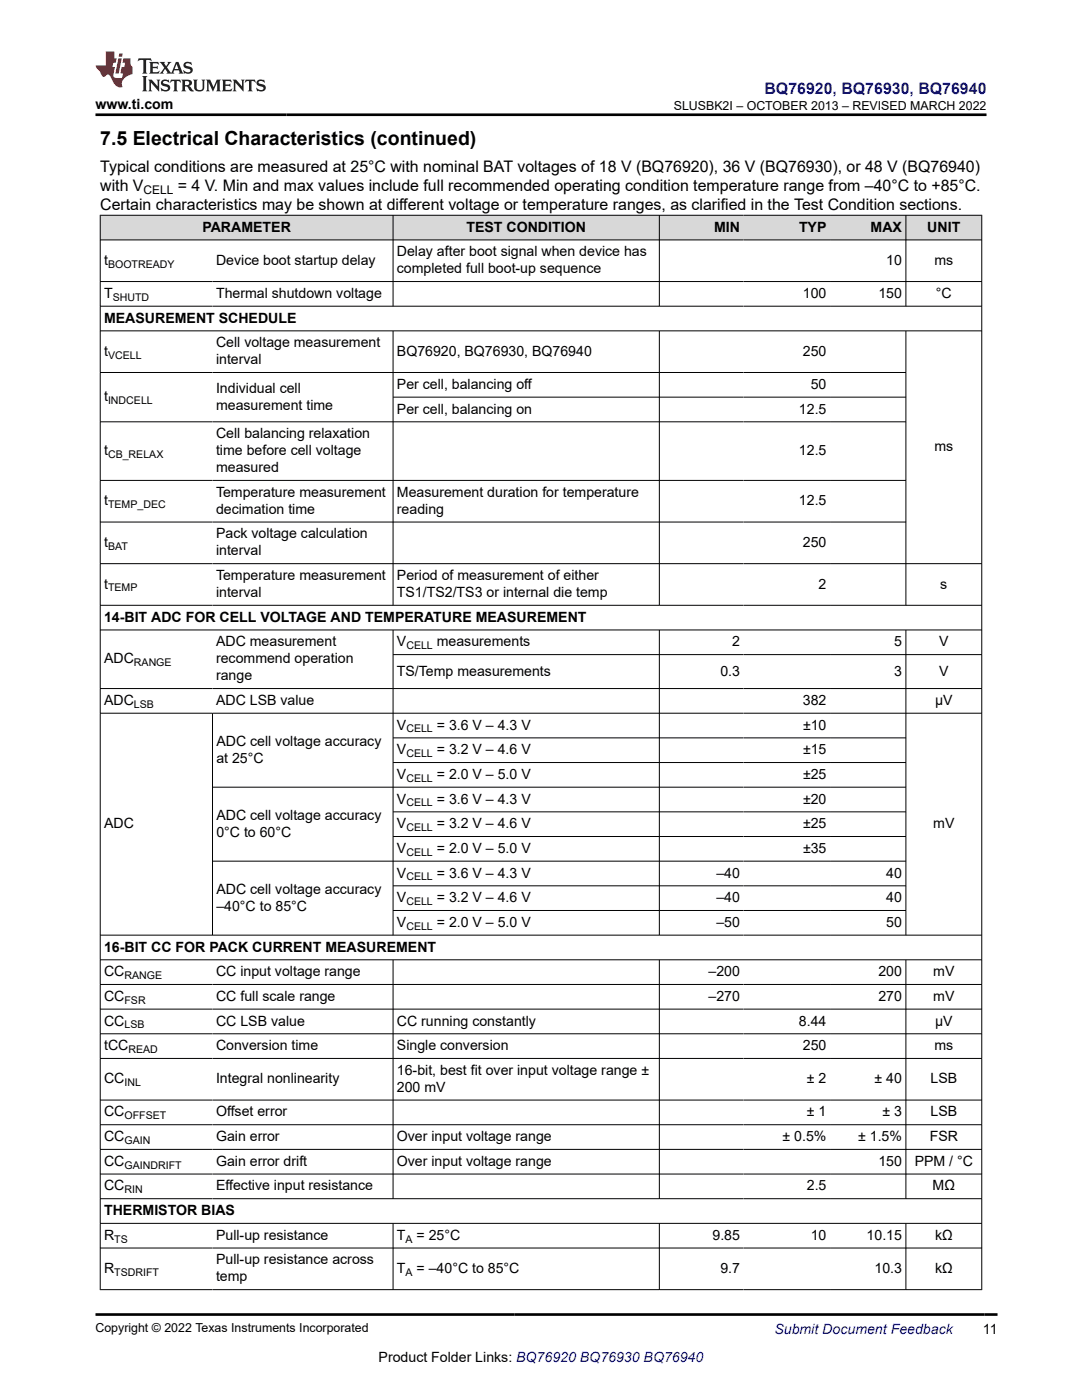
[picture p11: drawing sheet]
<svg xmlns="http://www.w3.org/2000/svg" width="216mm" height="279mm" viewBox="0 0 216 279" stroke-linecap="round" stroke-linejoin="round" font-family="sans-serif">
<defs><g id="words">
<text font-size="3.9" x="20" y="28.8">7.5 Electrical Characteristics (continued)</text>
<text font-size="3.2" fill="#00f" x="152.5" y="18.7">BQ76920, BQ76930, BQ76940</text>
<g font-size="3.2">
<text x="20" y="34.3">Typical conditions are measured at 25°C with nominal BAT voltages of 18 V (BQ76920), 36 V (BQ76930), or 48 V (BQ76940)</text>
<text x="20" y="41.9">Certain characteristics may be shown at different voltage or temperature ranges, as clarified in the Test Condition sections.</text>
<text x="20" y="38.1">with V</text>
<text x="35.5" y="38.1">= 4 V. Min and max values include full recommended operating condition temperature range from –40°C to +85°C.</text>
</g>
<g font-size="2.8">
<text x="19.1" y="21.8">www.ti.com</text>
<text x="40.4" y="46.2">PARAMETER</text>
<text x="93.1" y="46.2">TEST CONDITION</text>
<text x="142.5" y="46.2">MIN</text>
<text x="159.4" y="46.2">TYP</text>
<text x="173.7" y="46.2">MAX</text>
<text x="185" y="46.2">UNIT</text>
<text x="20.8" y="52.8">t</text>
<text x="43.1" y="52.8">Device boot startup delay</text>
<text x="79.2" y="51.2">Delay after boot signal when device has</text>
<text x="176.9" y="52.8">10</text>
<text x="186.4" y="52.8">ms</text>
<text x="20.8" y="59.5">T</text>
<text x="43.1" y="59.5">Thermal shutdown voltage</text>
<text x="79.2" y="54.5">completed full boot-up sequence</text>
<text x="160.2" y="59.5">100</text>
<text x="175.3" y="59.5">150</text>
<text x="186.7" y="59.5">°C</text>
<text x="20.8" y="64.4">MEASUREMENT SCHEDULE</text>
<text x="20.8" y="71">t</text>
<text x="43.1" y="69.3">Cell voltage measurement</text>
<text x="79.2" y="71">BQ76920, BQ76930, BQ76940</text>
<text x="160.2" y="71">250</text>
<text x="43.1" y="72.7">interval</text>
<text x="79.2" y="77.6">Per cell, balancing off</text>
<text x="161.8" y="77.6">50</text>
<text x="20.8" y="80.1">t</text>
<text x="43.1" y="78.4">Individual cell</text>
<text x="43.1" y="81.8">measurement time</text>
<text x="79.2" y="82.5">Per cell, balancing on</text>
<text x="159.4" y="82.5">12.5</text>
<text x="43.1" y="87.5">Cell balancing relaxation</text>
<text x="20.8" y="90.8">t</text>
<text x="43.1" y="90.8">time before cell voltage</text>
<text x="43.1" y="94.2">measured</text>
<text x="159.4" y="90.8">12.5</text>
<text x="186.4" y="90.1">ms</text>
<text x="20.8" y="100.8">t</text>
<text x="43.1" y="99.1">Temperature measurement</text>
<text x="79.2" y="99.1">Measurement duration for temperature</text>
<text x="159.4" y="100.8">12.5</text>
<text x="43.1" y="102.5">decimation time</text>
<text x="43.1" y="107.5">Pack voltage calculation</text>
<text x="79.2" y="102.5">reading</text>
<text x="20.8" y="109.2">t</text>
<text x="43.1" y="110.8">interval</text>
<text x="160.2" y="109.2">250</text>
<text x="20.8" y="117.5">t</text>
<text x="43.1" y="115.8">Temperature measurement</text>
<text x="43.1" y="119.2">interval</text>
<text x="79.2" y="115.8">Period of measurement of either</text>
<text x="79.2" y="119.2">TS1/TS2/TS3 or internal die temp</text>
<text x="163.4" y="117.5">2</text>
<text x="187.6" y="117.5">s</text>
<text x="20.8" y="124.1">14-BIT ADC FOR CELL VOLTAGE AND TEMPERATURE MEASUREMENT</text>
<text x="43.1" y="129">ADC measurement</text>
<text x="79.2" y="129">V</text>
<text x="87.2" y="129">measurements</text>
<text x="146.1" y="129">2</text>
<text x="178.4" y="129">5</text>
<text x="187.4" y="129">V</text>
<text x="20.8" y="132.4">ADC</text>
<text x="43.1" y="132.4">recommend operation</text>
<text x="43.1" y="135.8">range</text>
<text x="79.2" y="134.8">TS/Temp measurements</text>
<text x="143.7" y="134.8">0.3</text>
<text x="178.4" y="134.8">3</text>
<text x="187.4" y="134.8">V</text>
<text x="20.8" y="140.7">ADC</text>
<text x="43.1" y="140.7">ADC LSB value</text>
<text x="160.2" y="140.7">382</text>
<text x="186.6" y="140.7">µV</text>
<text x="43.2" y="148.8">ADC cell voltage accuracy</text>
<text x="79.2" y="145.6">V</text>
<text x="87.2" y="145.6">= 3.6 V – 4.3 V</text>
<text x="160.2" y="145.6">±10</text>
<text x="43.2" y="152.2">at 25°C</text>
<text x="79.2" y="150.5">V</text>
<text x="79.2" y="155.5">V</text>
<text x="87.2" y="150.5">= 3.2 V – 4.6 V</text>
<text x="87.2" y="155.5">= 2.0 V – 5.0 V</text>
<text x="160.2" y="150.5">±15</text>
<text x="160.2" y="155.5">±25</text>
<text x="79.2" y="160.4">V</text>
<text x="87.2" y="160.4">= 3.6 V – 4.3 V</text>
<text x="160.2" y="160.4">±20</text>
<text x="20.8" y="165.3">ADC</text>
<text x="43.2" y="163.6">ADC cell voltage accuracy</text>
<text x="43.2" y="167">0°C to 60°C</text>
<text x="79.2" y="165.3">V</text>
<text x="87.2" y="165.3">= 3.2 V – 4.6 V</text>
<text x="160.2" y="165.3">±25</text>
<text x="186.2" y="165.3">mV</text>
<text x="79.2" y="170.2">V</text>
<text x="87.2" y="170.2">= 2.0 V – 5.0 V</text>
<text x="160.2" y="170.2">±35</text>
<text x="43.2" y="178.4">ADC cell voltage accuracy</text>
<text x="79.2" y="175.1">V</text>
<text x="87.2" y="175.1">= 3.6 V – 4.3 V</text>
<text x="143" y="175.1">–40</text>
<text x="176.9" y="175.1">40</text>
<text x="43.2" y="181.8">–40°C to 85°C</text>
<text x="79.2" y="180.1">V</text>
<text x="79.2" y="185">V</text>
<text x="87.2" y="180.1">= 3.2 V – 4.6 V</text>
<text x="87.2" y="185">= 2.0 V – 5.0 V</text>
<text x="143" y="180.1">–40</text>
<text x="143" y="185">–50</text>
<text x="176.9" y="180.1">40</text>
<text x="176.9" y="185">50</text>
<text x="20.8" y="189.9">16-BIT CC FOR PACK CURRENT MEASUREMENT</text>
<text x="20.8" y="194.8">CC</text>
<text x="43.1" y="194.8">CC input voltage range</text>
<text x="141.4" y="194.8">–200</text>
<text x="175.3" y="194.8">200</text>
<text x="186.2" y="194.8">mV</text>
<text x="20.8" y="199.7">CC</text>
<text x="43.1" y="199.7">CC full scale range</text>
<text x="141.4" y="199.7">–270</text>
<text x="175.3" y="199.7">270</text>
<text x="186.2" y="199.7">mV</text>
<text x="20.8" y="204.7">CC</text>
<text x="20.8" y="209.6">tCC</text>
<text x="43.1" y="204.7">CC LSB value</text>
<text x="43.1" y="209.6">Conversion time</text>
<text x="79.2" y="204.7">CC running constantly</text>
<text x="79.2" y="209.6">Single conversion</text>
<text x="159.4" y="204.7">8.44</text>
<text x="160.2" y="209.6">250</text>
<text x="186.4" y="209.6">ms</text>
<text x="186.6" y="204.7">µV</text>
<text x="79.2" y="214.5">16-bit, best fit over input voltage range ±</text>
<text x="20.8" y="216.2">CC</text>
<text x="43.1" y="216.2">Integral nonlinearity</text>
<text x="79.2" y="217.9">200 mV</text>
<text x="161" y="216.2">± 2</text>
<text x="174.5" y="216.2">± 40</text>
<text x="185.7" y="216.2">LSB</text>
<text x="20.8" y="222.8">CC</text>
<text x="20.8" y="227.7">CC</text>
<text x="43.1" y="222.8">Offset error</text>
<text x="43.1" y="227.7">Gain error</text>
<text x="79.2" y="227.7">Over input voltage range</text>
<text x="156.2" y="227.7">± 0.5%</text>
<text x="161" y="222.8">± 1</text>
<text x="171.2" y="227.7">± 1.5%</text>
<text x="176.1" y="222.8">± 3</text>
<text x="185.5" y="227.7">FSR</text>
<text x="185.7" y="222.8">LSB</text>
<text x="20.8" y="232.7">CC</text>
<text x="43.1" y="232.7">Gain error drift</text>
<text x="79.2" y="232.7">Over input voltage range</text>
<text x="175.3" y="232.7">150</text>
<text x="182.5" y="232.7">PPM / °C</text>
<text x="20.8" y="237.6">CC</text>
<text x="43.1" y="237.6">Effective input resistance</text>
<text x="161" y="237.6">2.5</text>
<text x="186.1" y="237.6">MΩ</text>
<text x="20.8" y="242.5">THERMISTOR BIAS</text>
<text x="20.8" y="247.4">R</text>
<text x="43.1" y="247.4">Pull-up resistance</text>
<text x="79.2" y="247.4">T</text>
<text x="83.1" y="247.4">= 25°C</text>
<text x="142.2" y="247.4">9.85</text>
<text x="161.8" y="247.4">10</text>
<text x="172.9" y="247.4">10.15</text>
<text x="186.6" y="247.4">kΩ</text>
<text x="20.8" y="254">R</text>
<text x="43.1" y="252.3">Pull-up resistance across</text>
<text x="43.1" y="255.7">temp</text>
<text x="79.2" y="254">T</text>
<text x="83.1" y="254">= –40°C to 85°C</text>
<text x="143.7" y="254">9.7</text>
<text x="174.5" y="254">10.3</text>
<text x="186.6" y="254">kΩ</text>
<text x="196.1" y="266.1">11</text>
<text x="75.6" y="271.7">Product Folder Links: BQ76920 BQ76930 BQ76940</text>
</g>
<text font-size="2.8" fill="#00f" x="154.5" y="266.2">Submit Document Feedback</text>
<g font-size="2.5">
<text x="134.4" y="21.9">SLUSBK2I – OCTOBER 2013 – REVISED MARCH 2022</text>
<text x="19.1" y="265.9">Copyright © 2022 Texas Instruments Incorporated</text>
</g>
<text font-size="2.4" x="28.6" y="38.7">CELL</text>
<g font-size="2.1">
<text x="21.6" y="53.4">BOOTREADY</text>
<text x="22.5" y="60">SHUTD</text>
<text x="21.6" y="71.6">VCELL</text>
<text x="21.6" y="80.6">INDCELL</text>
<text x="21.6" y="91.4">CB_RELAX</text>
<text x="21.6" y="101.4">TEMP_DEC</text>
<text x="21.6" y="109.7">BAT</text>
<text x="21.6" y="118">TEMP</text>
<text x="81.1" y="129.6">CELL</text>
<text x="26.7" y="132.9">RANGE</text>
<text x="26.7" y="141.3">LSB</text>
<text x="81.1" y="146.2">CELL</text>
<text x="81.1" y="151.1">CELL</text>
<text x="81.1" y="156">CELL</text>
<text x="81.1" y="160.9">CELL</text>
<text x="81.1" y="165.9">CELL</text>
<text x="81.1" y="170.8">CELL</text>
<text x="81.1" y="175.7">CELL</text>
<text x="81.1" y="180.6">CELL</text>
<text x="81.1" y="185.5">CELL</text>
<text x="24.8" y="195.4">RANGE</text>
<text x="24.8" y="200.3">FSR</text>
<text x="24.8" y="205.2">LSB</text>
<text x="25.6" y="210.2">READ</text>
<text x="24.8" y="216.8">INL</text>
<text x="24.8" y="223.4">OFFSET</text>
<text x="24.8" y="228.3">GAIN</text>
<text x="24.8" y="233.2">GAINDRIFT</text>
<text x="24.8" y="238.1">RIN</text>
<text x="22.8" y="248">TS</text>
<text x="80.9" y="248">A</text>
<text x="22.8" y="254.6">TSDRIFT</text>
<text x="80.9" y="254.6">A</text>
</g>
</g></defs>
<g fill="#d8d8d8">
<path d="M20 43h175.9v4.9h-175.9z" fill-rule="evenodd"/>
<path d="M20.1 43h58.3v4.8h-58.3z" fill-rule="evenodd"/>
<path d="M78.5 43h53v4.8h-53z" fill-rule="evenodd"/>
<path d="M131.6 43h16.8v4.8h-16.8z" fill-rule="evenodd"/>
<path d="M148.4 43h17.2v4.8h-17.2z" fill-rule="evenodd"/>
<path d="M165.6 43h15.1v4.8h-15.1z" fill-rule="evenodd"/>
<path d="M180.8 43h15v4.8h-15z" fill-rule="evenodd"/>
</g>
<g fill="none" stroke="#000" stroke-width=".2">
<path d="M19.9 43h176.1M19.9 47.9h176.1M19.9 56.2h176.1M20 42.9v214.5M78.4 42.9v18.3M131.6 42.9v18.3M180.8 42.9v18.3M195.9 42.9v214.5M19.9 61.1h176.1M19.9 66h176.1M19.9 74.3h160.9M78.4 66v54.9"/>
<path d="M78.4 79.3h102.4M131.6 66v54.9M180.8 66v54.9M19.9 84.2h160.9M19.9 95.9h160.9M19.9 104.2h160.9M196 112.5h-176.1M19.9 120.8h176.1M19.9 125.7h176.1M19.9 137.4h176.1M78.4 125.7v61M78.4 130.6h117.6"/>
<path d="M131.6 125.7v61M180.8 125.7v61M19.9 142.3h176.1M42.4 142.3v44.4M78.4 147.3h102.4M78.4 152.2h102.4M180.8 157.1h-138.4M78.4 162h102.4M78.4 166.9h102.4M78.4 176.8h102.4M180.8 171.9h-138.4M19.9 186.6h176.1"/>
<path d="M19.9 191.5h176.1M19.9 196.5h176.1M78.4 191.5v47.8M78.4 181.7h102.4M131.6 191.5v47.8M180.8 191.5v47.8M19.9 201.4h176.1M19.9 206.3h176.1M19.9 211.2h176.1M19.9 219.5h176.1M19.9 224.5h176.1M19.9 229.4h176.1"/>
<path d="M19.9 234.3h176.1M19.9 239.2h176.1M19.9 244.1h176.1M19.9 249.1h176.1M19.9 257.4h176.1M78.4 244.1v13.3M131.6 244.1v13.3M180.8 244.1v13.3"/>
</g>
<path d="M27.7 11.6l-.2 .6 .5-.2h.6v.1v2.2l-.2 .4h1l-.2-.4v-2.2v-.1h.5l.5 .2-.1-.6zM29.8 12.4l.2 .3v1.6l-.2 .4h1.9l.1-.6a1.08 1.08 0 0 1-1.3 .2v-.7h.6l.4 .2v-.7l-.4 .2h-.6v-.5l.2-.2a1 1 0 0 1 1 .3l-.1-.5zM31.8 12.4l1 1.1-1 1.2h.9l-.2-.2 .4-.8 .5 .8-.2 .2h1.6l-.2-.2 .1-.5h1l.1 .5-.1 .2h.9l-.2-.4-.8-1.9h-.5l-1 2.1-.8-1.1 .9-1h-.8l.2 .2-.5 .6-.3-.6 .1-.2zM35.2 12.8l.4 1h-.8zM36.8 12.5a.65 .65 0 0 0-.2 .7 .65 .65 0 0 0 .6 .5l.7 .1 .1 .3a.79 .79 0 0 1-.7 .4 .79 .79 0 0 1-.7-.5l.1 .7 .2-.1a.93 .93 0 0 0 1.1 0 .93 .93 0 0 0 .4-.9 1.46 1.46 0 0 0-1.2-.6l-.1-.3a1.09 1.09 0 0 1 1.2 .2l-.2-.6-.1 .1-.6-.2zM28.4 15.2l.2 .4v2.2l-.2 .4h1l-.2-.4v-2.2l.2-.4zM29.6 15.9l.2 .4v1.5l-.2 .4h.8l-.3-.4v-1.3l1.7 1.8v-2l.2-.4h-.8l.2 .2 .1 1.1-1.2-1.3zM32.3 16a.65 .65 0 0 0-.2 .8 .65 .65 0 0 0 .7 .4l.6 .2 .1 .2a.79 .79 0 0 1-.7 .4 .79 .79 0 0 1-.7-.5l.1 .7 .2-.1a.93 .93 0 0 0 1.1 .1 .93 .93 0 0 0 .4-1 1.46 1.46 0 0 0-1.2-.5l-.1-.4a1.09 1.09 0 0 1 1.2 .2l-.2-.6-.1 .1-.6-.1zM34.1 15.9l-.1 .6a.63 .63 0 0 1 .7-.3l.1 1.6-.3 .4h1l-.2-.4v-1.6a.66 .66 0 0 1 .8 .3l-.1-.6zM36.2 15.9l.2 .4v1.5l-.2 .4h.9l-.2-.2v-.7h.5l.1 .2a.79 .79 0 0 0 1.2 .6l-1-.9a.61 .61 0 0 0 .6-.6 .61 .61 0 0 0-.5-.7zM36.9 16.2h.2a.47 .47 0 0 1 .5 .1 .47 .47 0 0 1 .1 .5l-.2 .1-.6 .1zM38.5 15.9l.2 .2a2.27 2.27 0 0 0 .4 2 1.04 1.04 0 0 0 1.7-.7v-1.3l.2-.2h-.8l.2 .4v1.1a.6 .6 0 0 1-.6 .6 .6 .6 0 0 1-.6-.6v-1.1l.3-.4zM41.1 15.9l.2 .4v1.5l-.2 .4h.7l-.2-.4v-1.4l.9 1.9 .8-1.9v1.4l-.2 .4h1l-.3-.4v-1.5l.3-.4h-.8l-.7 1.5-.7-1.5zM44.3 15.9l.2 .4v1.5l-.2 .4h1.9l.1-.6a1.09 1.09 0 0 1-1.3 .2v-.7h.6l.4 .2v-.6l-.4 .2h-.6v-.6l.2-.1a1.01 1.01 0 0 1 1 .3l-.1-.6zM46.4 15.9l.3 .4v1.5l-.3 .4h.8l-.2-.4v-1.3l1.6 1.8v-2l.2-.4h-.7l.2 .2v1.1l-1.2-1.3zM49 15.9l-.1 .6a.63 .63 0 0 1 .8-.3v1.6l-.3 .4h1l-.2-.4v-1.6a.66 .66 0 0 1 .8 .3l-.1-.6zM51.4 16a.65 .65 0 0 0-.2 .8 .65 .65 0 0 0 .6 .4l.6 .2 .2 .2a.79 .79 0 0 1-.8 .4 .79 .79 0 0 1-.6-.5l.1 .7 .2-.1a.93 .93 0 0 0 1 .1 .93 .93 0 0 0 .5-1 1.46 1.46 0 0 0-1.3-.5l-.1-.4a1.09 1.09 0 0 1 1.3 .2l-.2-.6-.2 .1-.5-.1z" fill="#231f20"/>
<path d="M21.1 10.3v2.7h-2.1l.1 .4 .9 1a.95 .95 0 0 0 .9 .9 .59 .59 0 0 1 .6-.4 .59 .59 0 0 1 .5 .3l.4 .8a1.59 1.59 0 0 0 2.1 1.4 1.61 1.61 0 0 1 1-2.3l1-.3-.1-1.5a1.59 1.59 0 0 1-.4-1.7h-1.4l-.2 .9h.5l-.1 .9h-.5l-.2 .9v.3l.4 .1-.2 .9h-.6a.73 .73 0 0 1-1.1-.7l.3-1.5h-.5l.2-.9h.5l.2-.9h-.5v-1.3zM23.6 11.6l-.6 3.1h.7l.6-3.1zM23.8 10.7l-.1 .6h.7l.1-.6z" fill="#ed1c24"/>
<path d="M19.1 22.9h177.8M19.1 262.3h179.9" fill="none" stroke="#000" stroke-width=".53"/>
<use href="#words"/>
</svg>
